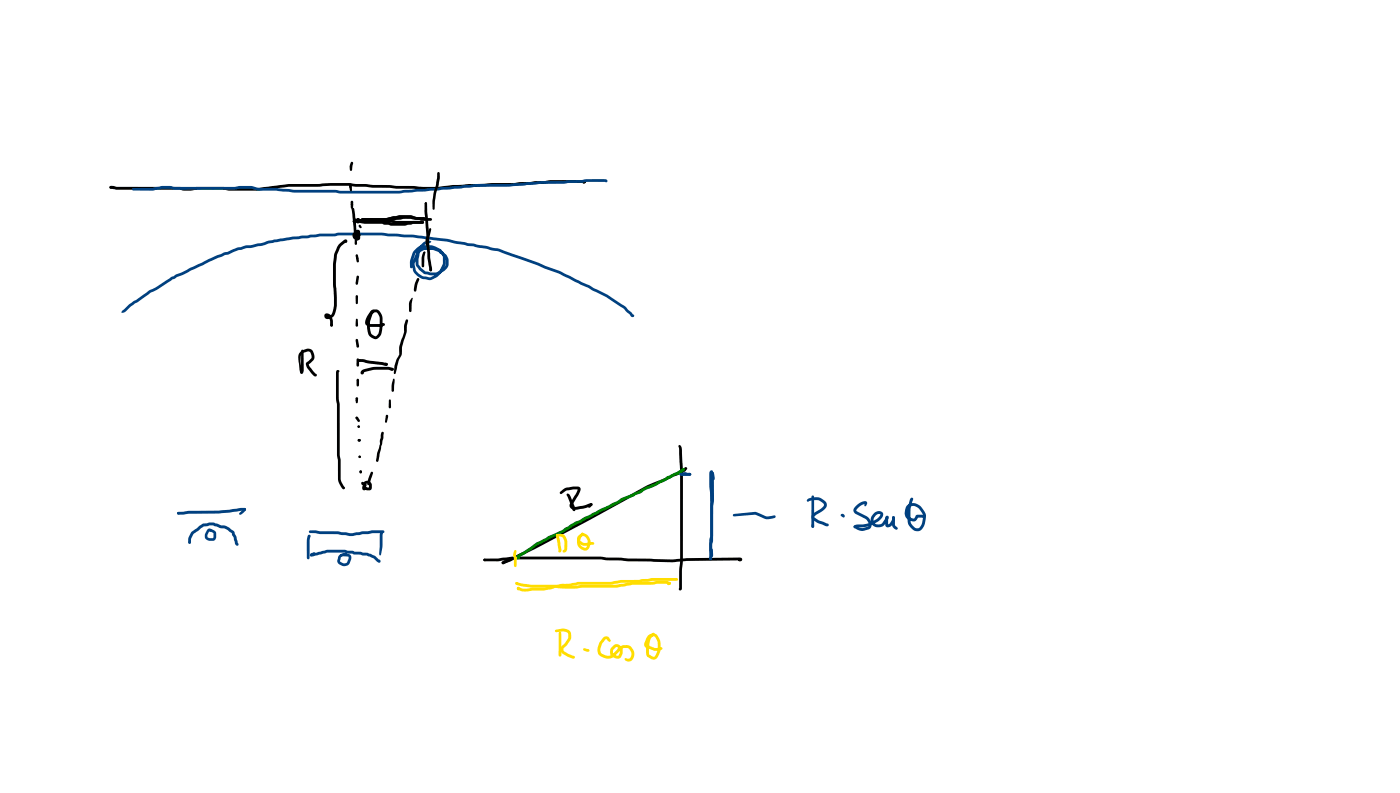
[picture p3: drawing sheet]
<svg xmlns="http://www.w3.org/2000/svg" width="337mm" height="190mm" viewBox="0 0 337 190" stroke-linecap="round" stroke-linejoin="round" font-family="sans-serif">
<g fill="#000">
<path d="M26.4 44.8l.7-.1 .9 .2h15.3a5.6 5.6 0 0 0 3.2 .1l7.2-.1 1.4 .2h7.1l2.5-.3a44 44 0 0 1 11.2-.6l3.6-.2h4.3l5.9 .4 15.4 .5 7.6-.7 11-.2 8.6-.7h8.2l.4 .3-.3 .4-8.3-.1-8.6 .7-10.9 .3-7.7 .7-15.5-.5-5.8-.5-9.4 .3a58.7 58.7 0 0 0-10.7 .7l-1.5 .2h-7.1l-1.4-.2-7.1 .1a5.6 5.6 0 0 1-3.3-.1h-15.3l-.7-.2a.61 .61 0 0 1-.6-.1 .61 .61 0 0 1-.3-.5zM26.4 44.8h.6l.4 .2 .1 .4-1.1-.2z"/>
<circle cx="140.5" cy="43.8" r=".39"/>
<circle cx="140.6" cy="43.6" r=".33"/>
</g>
<g fill="#004080">
<path d="M29.4 74.6l1.7-1.5 4.7-3.3 1.6-.8 3.8-2.5 10.9-5.1 1.8-.8 .8-.1 2.5-1.1 1.8-.4 3.8-.6 3.1-.9 4.5-.7 3.5-.2 2.9-.5h3.5l1.2-.2h10.1l7.7 .5 8.1 1 12.7 2.4 14.4 5.3 7.2 3.4 4.3 2.3 4 2.6 1.8 1.7 .2 .4 .4 .1a.43 .43 0 0 1-.3 .5 .43 .43 0 0 1-.5-.2l-1.9-1.9-4-2.6-4.3-2.3-7.1-3.4-14.4-5.3-12.5-2.4-8.1-1-7.7-.4h-10.1l-1.2 .2h-3.4l-2.9 .4-3.5 .3-4.5 .7-3.1 .9-2.6 .5h-1.1l-1.9 .5-2.4 1-.8 .2-1.7 .7-10.9 5.1-3.7 2.5-1.6 .7-4.7 3.3-1.5 1.4-.8 .2z"/>
<path d="M31.8 45.3l4.8-.2 2.4-.4h2l1 .2 14.9-.1a9.8 9.8 0 0 1 5.1 .3h4.4l4.2 .5h10.1l1.2 .2h14l14.8-1.2 3.5-.4h8.2l7.6-.7h5.5l5.7-.5h4.3l.4 .2 .2 .3-.4 .3-4.5-.1-5.7 .5h-5.5l-7.6 .7h-8.1l-3.6 .4-14.8 1.2h-14l-1.2-.2h-10l-4.1-.5a18.1 18.1 0 0 1-5.9-.4l-18.8 .2-1-.3h-1.9l-2.4 .5h-4.6l-.2-.1z"/>
</g>
<path d="M84.4 38.9h.4l.1 .3-.2 .9a.75 .75 0 0 1-.3 1 .83 .83 0 0 1-.4-1.1zM85.4 57h.3l.1 .2v1.4l-.3 .2-.2-.2zM85.6 76.6h.3l.1 .2 .1 1.4-.3 .3-.3-.3zM85.6 71h.4l.1 .2-.1 1.6-.2 .3-.3-.3zM85.8 66.3h.4l.1 .2-.2 1.7-.3 .2-.2-.1-.1-.3zM85.6 81.5l.2-.1 .3 .2 .2 1.6-.3 .3-.3-.3zM85.8 86.2l.2-.1 .3 .3v1.4l-.3 .3-.3-.3zM85.8 91.1l.2-.1 .3 .3v1.3l-.3 .3-.3-.3z" fill="#000"/>
<g fill="#000">
<path d="M83.8 44.4l.6-.2 .1 .9h-.4z" fill-rule="evenodd"/>
<path d="M84 44.7l.3-.1 .3 .2v.9l-.2 .3-.3-.3z" fill-rule="evenodd"/>
<path d="M84.3 48.5h.6l-.1 .8h-.4z" fill-rule="evenodd"/>
<path d="M84.4 48.9h.4l.1 .2v.8l-.3 .3-.3-.3z" fill-rule="evenodd"/>
<path d="M85 52.7h.6l-.1 .8h-.4z" fill-rule="evenodd"/>
<path d="M85.1 53.1h.4l.1 .2v.8l-.3 .3-.2-.3z" fill-rule="evenodd"/>
<path d="M85.5 61.4l.6-.1v1h-.4z" fill-rule="evenodd"/>
<path d="M85.7 61.9l.2-.1 .3 .2 .1 .8-.3 .3-.3-.3z" fill-rule="evenodd"/>
<path d="M85.6 96l.2-.1 .3 .3-.1 .5-.2 .2-.3-.2z" fill-rule="evenodd"/>
<path d="M85.5 95.7h.6l-.1 .7h-.4z" fill-rule="evenodd"/>
<path d="M85.5 100.2h.5l.5 .7v.4h-.5l-.5-.7z" fill-rule="evenodd"/>
<circle cx="84.1" cy="44.3" r=".3"/>
<circle cx="84.6" cy="48.5" r=".3"/>
<circle cx="85.3" cy="52.7" r=".3"/>
<circle cx="85.8" cy="61.4" r=".29"/>
<circle cx="85.8" cy="95.7" r=".31"/>
<circle cx="85.8" cy="100.4" r=".32"/>
<circle cx="86.2" cy="102.5" r=".31"/>
</g>
<path d="M99.5 60.2l1.2-1 .8-.3 2.4 .1 2.1 .9 .9 1.1 .2 .8v1.7l-.9 1.8a4.3 4.3 0 0 1-3.1 2l-.7-.2a3.4 3.4 0 0 1-3.2-2.5l-.2-1.3 .7-1.7a3 3 0 0 1 3.6-2.2h1l1.3 .5 1.3 1a2.68 2.68 0 0 1-.1 4.2l-.5 .3a3.5 3.5 0 0 1-3.7 .5l-.8-.2-1-.9-.7-.9-.2-1.6 .2-.9a3.7 3.7 0 0 1 2-3.4l1.3-.1 .3 .2-1.5 .7a3.2 3.2 0 0 0-1.5 2.9l-.1 1.9 .6 .8 1 .8 .6 .1a2.83 2.83 0 0 0 2.9-.3l.8-.5a1.74 1.74 0 0 0 .7-2l-.4-.9-1.4-1.1-1.3-.4h-2.1a2.51 2.51 0 0 0-1.8 2l-.5 1.3 .2 1.4a3.2 3.2 0 0 0 2.8 1.7l.6 .1a4 4 0 0 0 2.3-1.5l.9-1.7-.1-1.8-.9-1.2-1.9-.8h-2.2l-.8 .5-.8 1-.6 1.7-.1 1.6h-.5v-.2a5.8 5.8 0 0 1 .6-3.5z" fill="#004080"/>
<g fill="#000">
<path d="M86.2 105.5h.4l.1 .3-.3 .3z" fill-rule="evenodd"/>
<path d="M86.4 113.2l.6 .2-.3 .3z" fill-rule="evenodd"/>
<path d="M87 115.8l.2-.1a.42 .42 0 0 1 .3 .5 .42 .42 0 0 1-.3 .4 .47 .47 0 0 1-.2-.8z" fill-rule="evenodd"/>
<circle cx="86.2" cy="105.8" r=".31"/>
<circle cx="86.4" cy="105.8" r=".33"/>
<circle cx="86.4" cy="109.7" r=".31"/>
<circle cx="86.5" cy="109.7" r=".31"/>
<circle cx="86.7" cy="113.2" r=".3"/>
<circle cx="86.7" cy="113.5" r=".31"/>
<circle cx="87.2" cy="116.1" r=".3"/>
</g>
<g fill="#000">
<path d="M81.7 58.5l.9-.7a.47 .47 0 0 1 .7-.2 .47 .47 0 0 1-.1 .8l-.3-.4 .3 .2-1.2 .9-.4 .6a8.9 8.9 0 0 0-.9 5.2l.3 8.4a4.6 4.6 0 0 1-.9 2.8l-.6 .4a.82 .82 0 0 1-1.2 0 .82 .82 0 0 1 0-1.2 1.21 1.21 0 0 1 1.3 .6l.4 1.3v.9l-.3 .4-.3-.4v-.9l-.4-1-.5-.3h.5l.7-.4 .5-1.8-.2-7.9a13.3 13.3 0 0 1 1-6.4zM84.9 52.9l.4-.1 .3 .3-.5 .4-.3-.3zM85 53.1l.7-.5 7.2-.2 2.1-.5a10.3 10.3 0 0 1 4.4 0l2 .5h2.1l.4 .3-.4 .3h-2.2l-2.5-.6a9.5 9.5 0 0 0-3.8 .2l-1.5 .3a3.5 3.5 0 0 1-2.4 .2l-6 .2zM84.6 50l.2-.1 .3 .3 .3 1.3 .3 5.2-.3 .3-.3-.3zM84.9 52.9l.2-.1 .1 .1 .1 .5h-.4zM85.8 56l.2-.1a.42 .42 0 0 1 .3 .4 .42 .42 0 0 1-.3 .4 .47 .47 0 0 1-.2-.7zM85.6 52.7l6.5-.1 5-.7 4.9 .2 .4 .4-.4 .3-4.9-.2-5.1 .7h-6.2l-.2-.1zM85.8 55.5h.4l.1 .3-.3 1.1-.2-.2zM85.4 55.4a.72 .72 0 0 1 1.1 0 .72 .72 0 0 1-.2 1.1l-.2 .2-.3-.1-.1-.2 .3-.4-.2 .2 .1-.5 .1 .1-.4 .7 .3 .1h-.1l.1-.3 .2 .2-.2-.1a.37 .37 0 0 1 .4-.5 .37 .37 0 0 1 .3 .6 .85 .85 0 0 1-1.3 .5 .85 .85 0 0 1-.1-1.4zM85.8 52.5h.5l.1 .4-.6 .1zM85.8 52.5l.2-.1 .4 .1v.4l-.4 .2-.2-.1zM85.6 52.7l.6-.3 .2 .1a.51 .51 0 0 1-.3 .6 .51 .51 0 0 1-.6-.2z"/>
<path d="M84.9 56a1.11 1.11 0 0 1 1.7 .7 .81 .81 0 0 1-.4 1 .81 .81 0 0 1-1-.3 .82 .82 0 0 1 .2-1.3l1.1 .1 .2 .3-.2 .2-1.1 .1 .3-.2v.4h.3l-.1 .2v-.5l-.7-.1 .2-.2v.3l.5 .4h-.2l.2 .2h-.2l.2-.2v-.3l.1 .2-.3 .4-.3-.1a.42 .42 0 0 1-.1-.6 .42 .42 0 0 1 .6-.1 .58 .58 0 0 1 .4 .9 .58 .58 0 0 1-1-.1l-.5-.5zM86.3 54h.4l.3 .6a.43 .43 0 0 1-.5 .1 .43 .43 0 0 1-.3-.4zM103.3 54.9h.3l.1 .2-.8 2.5v1.2l-.3 .3-.3-.3v-1.4zM102.2 48.6h.4l.1 .3 .5 10.4 .2 2.7 .5 2.6-.1 .5-.3 .1-.3-.3-.5-3-.7-11zM105.2 41.4h.4l.1 .2v1.3l-.3 1.9-.6 2-.3 3.3-.3 .3-.2-.3v-1.8l.3-2.1 .5-1.8zM89.1 74.7a1.65 1.65 0 0 1 2.7 1.1l.1 2.7a2.82 2.82 0 0 1-1.3 2.9 2.22 2.22 0 0 1-2.3-2.5v-1.8l.8-2.1a.52 .52 0 0 1 .9-.1l-.4 .6a5.8 5.8 0 0 0-.5 4.4 .94 .94 0 0 0 .8 .8 .94 .94 0 0 0 1-.5l.3-1.3 .1-2.6a1.19 1.19 0 0 0-.9-1.3l-.8 .2-.9 1.4-.2 1 .5 .2h2.4l.4-.1a.46 .46 0 0 1 .8 .3l-.1 .2-.9 .3h-2.6a1.11 1.11 0 0 1-1.2-1.5l.4-1zM99 71.6h.2l-.2 1.3-.1 1.8-.3 .3-.3-.3v-1.7l.1-.6zM100.3 66.8l.4 .1 .1 .2-.4 1.2-.3 1.5-.3 .3-.3-.3 .1-1.2zM101.8 60.5l.2-.1a.76 .76 0 0 1 .1 1.1l-.1 2.4-.3 .3-.3-.3-.1-1.9zM103.3 64.3l.2-.1 .3 .3v.6l-.3 .1-.3-.3zM72.2 84.5l1.6-.7a1.53 1.53 0 0 1 1.8 1.7 2.05 2.05 0 0 1-1.4 2v-.1l.3 .8 1.7 1.9-.4 .4-.4-.2a5 5 0 0 1-1.9-2.7l.1-.5 1.1-.9a1.22 1.22 0 0 0-.1-1.6l-.6-.2-.9 .3a1.18 1.18 0 0 0-.8 1.1v1.6l.4 1.9-.2-.1 .3 .3-.1 .2a.54 .54 0 0 1-.6-.1 .54 .54 0 0 1-.1-.6l-.3-3.4 .1-.5zM72.5 84.1h.4l.1 .2-.1 5.1a.38 .38 0 0 1-.3 .4 .38 .38 0 0 1-.4-.3l.2-.3z"/>
<path d="M80.9 89a.31 .31 0 0 1 .5 0 .31 .31 0 0 1-.2 .5l.2-.1v6.1l.3 1.8v12l.2 1.4v4.4l.3 .8 .8 1.3-.4 .4-.6-.6-.6-1.1-.2-.8v-4.4l-.2-1.4v-12l-.2-1.8v-6.1zM86.1 86.4l1.3-.1 1.2 .3 3.3 .4 1 .2 .3 .3-.2 .3-.3 .1-4.2-.6-2.2-.4-.2-.1zM86.9 89l1.1-.4a12.7 12.7 0 0 1 5.2-.5l1.4 .4v.4l-.5 .1a6.4 6.4 0 0 0-3-.2l-1.4 .1-2 .5-.4 .2-.1-.2a.33 .33 0 0 1 0 .5 .33 .33 0 0 1-.5-.2zM92.4 87.2a.45 .45 0 0 1 .6 0 .45 .45 0 0 1 .1 .6l-.2 .1-.5-.3zM92.6 87.3h.5v.4l-.5 .1zM93.5 96l.2-.1 .3 .3v1.6l-.3 .3-.3-.3zM94.5 91l.3 .1 .1 .6-.2 2.2-.3 .2-.3-.3v-1.1zM93.8 88.5a.51 .51 0 0 1 .9 .2 .48 .48 0 0 1-.5 .4 .48 .48 0 0 1-.5-.4zM97.6 76.8h.4l.1 .2-.3 1.3v1.5l-1.1 3.5-.1 .8a2.79 2.79 0 0 1-.6 2.1l-.9 3.5-.2 .2-.2-.3 .1-1.7 .5-1.4 .7-1.3v-2l1.2-3.5-.1-1.5zM87.5 115.8a1.12 1.12 0 0 1 1.3-.2 1.12 1.12 0 0 1 .6 1.1 .95 .95 0 0 1-.5 1.1 .95 .95 0 0 1-1.1-.2 .7 .7 0 0 1-.5-.7 .7 .7 0 0 1 .6-.7l.3 .3-.4 .3 .2-.1 .3 .4h.5l-.1 .1v-.8l-.4-.2-.3 .1-.2 1-.3-.2 .4 .1a.43 .43 0 0 1-.4 .6 .43 .43 0 0 1-.4-.6zM89.2 113.4h.4l.1 .3-.8 2.6-.3 .3-.2-.1a5.8 5.8 0 0 1 .8-3.1zM91.8 103.8h.4l.1 .2-.1 1.3-1.2 5.4-.3 .3-.3-.3 .4-2.3a5.6 5.6 0 0 0 .6-2.8z"/>
<path d="M92.8 99.7h.4l.1 .2-.3 1.5-.2 .2-.3-.3z"/>
<circle cx="84.8" cy="50.2" r=".3"/>
<circle cx="86" cy="56.4" r=".33"/>
<circle cx="102.4" cy="48.8" r=".28"/>
<circle cx="79.7" cy="78.1" r=".34"/>
<circle cx="86.3" cy="86.6" r=".33"/>
</g>
<g fill="#004080">
<path d="M42.6 123.1l2.6-.4h7.3l5.5-.7h.9l.2 .4-.3 .3-6.3 .7h-7.2l-2.3 .2-.4-.1z"/>
<path d="M58.6 122.1h.4l.1 .5-1 .9-.6 .1 .1-.4z"/>
<path d="M45.4 129.9h.3l.2 .4-.3 .3-.4-.3z"/>
<path d="M46.1 127.8l2.7-2 2.5-.3 1.7 .7a4.1 4.1 0 0 1 3.4 1.9l1 2.7-.1 .2a.81 .81 0 0 1-.9-.9l-.7-2-.5-.3a2.93 2.93 0 0 0-2.4-1l-1.6-.6-2.2 .2-2.5 1.9-.5 1.1-.1 .9-.3 .3-.4-.3v-.9z"/>
<path d="M49.9 127.2l.3-.2a.39 .39 0 0 1 .4 .3 .39 .39 0 0 1-.1 .4l-.3-.1h.2l-.5 .9v.5l.5 .3h.8l.1-1.2-1.1-.5a.32 .32 0 0 1-.1-.5 .32 .32 0 0 1 .5-.1l1.2 .7 .2 1.4a1.04 1.04 0 0 1-1.5 .8 1.17 1.17 0 0 1-1.1-.5 1.17 1.17 0 0 1-.1-1.2z"/>
<path d="M74.3 127.5l1.5-.1 1.2 .2h4.2l2.9 .5 5.5-.7h2.5l.3 .3-.3 .4h-2.6l-5.4 .7-2.9-.5h-4.3l-2.3-.2-.4-.4z"/>
<path d="M74.6 133.1l.9-.5a.45 .45 0 0 1-.2 .8l-.5 .3-.2-.1z"/>
<path d="M74.6 133.1l4-1h4.3l.7 .2h1.2l.5 .2 3.1 .3 1.8 .8 1.2 .9 .1 .4-.1 .2h-.5l-1.1-1-1.6-.6-3-.3-2.3-.4h-4.2l-3.2 .8a.72 .72 0 0 1-1-.3z"/>
<path d="M74.1 128.5l.5 .1-.1 .5h-.4z"/>
<path d="M74.1 128.5h.4l.1 .3-.2 1.1v4.1l-.3 .4-.3-.4v-3.3v-1.2z"/>
<path d="M91.5 127.9h.4l.1 .5-.5-.1z"/>
<path d="M91.5 127.9l.2-.1 .3 .3-.2 .2 .1-.1 .1 2.7-.4 2.3-.2 .2-.3-.4 .2-4.4z"/>
<path d="M81.6 133.3l.6-.3a.89 .89 0 0 1 1.3 .1l-.1 .2-1.4 .5-.3 .9 .1 .3 .8 .3 .8-.2 .4-.9v-.4l-1.8-.2-.2-.3 .2-.2h1.6a1.02 1.02 0 0 1 .9 .6 1.02 1.02 0 0 1-.2 1.1l-.2 .5a1.67 1.67 0 0 1-2.6 .3 .94 .94 0 0 1-.3-1.3z"/>
<circle cx="42.9" cy="123.3" r=".33"/>
<circle cx="58.8" cy="122.4" r=".35"/>
</g>
<g fill="#000">
<path d="M85.5 52.9l6.3 .2 2.3 .4h3.2l2.1-.4h2.2l.4 .3-.4 .4h-2.3l-2 .4h-3.3l-2.1-.4h-4.1l-1.3-.2a.62 .62 0 0 1-.7-.1 .62 .62 0 0 1-.3-.6zM85.5 52.9l.3-.1 .4 .4a.29 .29 0 0 1 .1 .4 .29 .29 0 0 1-.4 .1l-.4-.3zM86.8 52.5l2.3-.1 .9 .2h1.9l3.5 .5h6.2l.4 .3-.4 .4h-6.2l-3.5-.5h-2.1l-.7-.2h-2l-.4-.4zM134.7 118.1l1.3-.9 2.8-.3a.81 .81 0 0 1 .8 .5 .81 .81 0 0 1-.3 .9l-1.5 2.6-.2 .5 .1 .2 .5 .2 1.9-.3 2-.7 .2 .1 .1 .5a9.7 9.7 0 0 1-4.8 1l-.2-.2a1.06 1.06 0 0 1-.2-1.6l1.3-2 .4-1.1-2.7 .3-1.3 .9-.4-.3zM136.3 118.6a.85 .85 0 0 1 .9 .8l1 2.4v.9a.47 .47 0 0 1-.6-.4l-1.4-3.4zM163.2 107a.83 .83 0 0 1 .7 .9l.3 5.1v21.7l-.3 2.4v4.3l-.1 .4-.3 .1-.3-.4 .2-.3-.1 .1v-4.2l.2-2.4v-21.7zM116.3 134.3l3.4-.1 3.6-.5h21l6.7 .5 10.6 .2 3.4-.3 12.8-.2a.47 .47 0 0 1 .6 .4 .47 .47 0 0 1-.5 .6 .47 .47 0 0 1-.4-.6l.4-.1-.2 .2 .2 .2-12.9 .2-3.4 .3-10.7-.3-6.6-.4h-21l-3.6 .4h-3.2l-.2-.1zM120.7 134.9l2.4-1a667.9 667.9 0 0 0 32.3-17.2l7.2-3.1 1.8-.9 .3-.5 .4 .1v.5l-1 .8-8.4 3.6a721 721 0 0 1-32.7 17.5l-1.9 .7 .1-.1-.3 .2-.3-.3zM121.1 134.7a.5 .5 0 0 1 .8 .3 .41 .41 0 0 1-.6 .3 .41 .41 0 0 1-.2-.6zM120.7 135h.4l-.2-.1 .4-.3a.48 .48 0 0 1 .2 .6 .48 .48 0 0 1-.4 .3l-.4-.1zM121.4 134.7l1.2-.7 .4 .3-.2 .2-1.3 .8-.3-.3zM141.9 120.9l.2-.1 .3 .4-.8 .8-.3-.3z"/>
<circle cx="116.5" cy="134.5" r=".32"/>
</g>
<g fill="#008000">
<path d="M123.9 133.8h.9l.3 .2-.3 .3-.7 .1-.2-.1z"/>
<path d="M124 133.6l4.8-3.2 3.1-1.6 3.3-1.5 3-1.9 1.1-.4 1.2-.8 7.9-3.8 1.2-.8 4.1-1.7 .9-.7 2.8-1.1 3-1.7 2.4-1 1.3-.9h.4v.5l-1.4 1-2.4 1-3 1.7-2.5 1-1.2 .8-4.3 1.8-1.1 .7-7.7 3.8-1.3 .8-1.1 .4-3 1.9-3.4 1.5-2.9 1.6-3 2.2-1.5 .7a.53 .53 0 0 1-.4 .4 .53 .53 0 0 1-.5-.3z"/>
<path d="M162.8 113.4l1.3-.9h.4l.2 .3-.2 .3-1.3 .9-.4-.1z"/>
</g>
<g fill="#fd0">
<path d="M123.7 132.2h.4l.1 .2-.2 .8 .2 .8v1.9l-.3 .3-.4-.3-.1-2.5z"/>
<path d="M124.3 141.1h.5l.1 .3-.1-.1a.32 .32 0 0 1 .1 .4 .32 .32 0 0 1-.5 .1l-.2-.3z"/>
<path d="M124.3 141.1a1.04 1.04 0 0 1 1.2 .3l5.3-.2 4.1-.9 2-.1 2-.4h8l2.4-.5h4.3l3.3-.4 5.8-.1 .3 .4-.3 .3h-5.8l-3.3 .5h-4.3l-2.4 .5h-7.9l-2.1 .4h-1.9l-4.2 1-3.6 .1a2.79 2.79 0 0 1-3-.7z"/>
<path d="M124 139.9h.4a20.8 20.8 0 0 0 6.5 .6l4.8 .2h2.7l1.5-.2h8.2l3.9-.7h2.2a9.4 9.4 0 0 0 3.8-.3l2.3 .1 .8 .2 .2 .3-.4 .4-.7-.3-2.3 .1a8.2 8.2 0 0 1-3.7 .2h-2.1l-4 .7h-8.1l-2.5 .2-6.6-.2a18.6 18.6 0 0 1-6.8-.8l-.2-.3z"/>
<path d="M134.4 151.8l.2-.1 .3 .3 .1 5.4-.4 .4-.3-.4z"/>
<path d="M133.5 151.4l1.5-.4a1.75 1.75 0 0 1 2.3 1.4l-.1 1.3-.9 1.3-.8 .7-.1 .4 .2 .4 .9 .5 1.6 .6a.54 .54 0 0 1-.3 .7 .54 .54 0 0 1-.7-.3l-1.8-.9a1.3 1.3 0 0 1-.3-1.9l.8-.7 .8-1.2v-1.1l-.4-.3-.8-.2-1.7 .2-.2-.1z"/>
<path d="M140.2 155.8l.3-.1 1.1 .3a.45 .45 0 0 1-.1 .5 .45 .45 0 0 1-.6 0l-.7-.3z"/>
<path d="M145 153.2a1.03 1.03 0 0 1 1-.3 1.03 1.03 0 0 1 .8 .8v.4l-.3 .1-.6-.6h-.3l-.6 .7a2.74 2.74 0 0 0-.6 2.4l.1 .2a2.07 2.07 0 0 0 3.1-.1l.7-.8 .2-.5h-.4l-.6 .6-.1 .8 .7 .6h.6l.3-.7v-1.3l.8-.5 1.5 .1 .9 1a1.74 1.74 0 0 1 .2 1.8 1.74 1.74 0 0 1-1.5 1l-.6-.3-.2-.2a.45 .45 0 0 1 .7-.2h.4a1.28 1.28 0 0 0 .4-1.7l-.6-.8-1.4 .1 .1-.1v1.2l-.4 1a1.69 1.69 0 0 1-2-.1 1.69 1.69 0 0 1-.5-2l.7-.8a1.04 1.04 0 0 1 1.6 .1 1.04 1.04 0 0 1-.4 1.6l-.6 .6a2.67 2.67 0 0 1-4.4-.6 4 4 0 0 1 1.2-3.4z"/>
<path d="M133.7 128.5l.2-.1a3.4 3.4 0 0 1 .8 2.1l.3 1.7-.2 .4-.3 .1-.3-.3 .3-.3-.2 .1-.7-3.5z"/>
<path d="M133.8 128.3a1.79 1.79 0 0 1 2.6 1.8v1.6a.67 .67 0 0 1-.3 .9 .67 .67 0 0 1-.9-.2l.5-.6-.1-1.9-.4-.9-1-.2-.3 .2-.2-.1-.1-.2z"/>
<path d="M139.1 128.7a1.59 1.59 0 0 1 1.6-.5 1.59 1.59 0 0 1 1.1 1.3 1.93 1.93 0 0 1-1.1 2.8 2.13 2.13 0 0 1-1.9-1.4 2.13 2.13 0 0 1 .5-2.2l.5-.7h.4v.4l-.4 .6a1.49 1.49 0 0 0-.4 1.6 1.49 1.49 0 0 0 1.3 1h.1a1.58 1.58 0 0 0 .5-1.7 1.58 1.58 0 0 0-1.3-1.1l-.6 .5v.6l1 .5 1.6-.2 .8 .1v.5l-.9 .1a2.31 2.31 0 0 1-2.3-.1l-.9-.8v-.8z"/>
<path d="M155.8 152.7a1.51 1.51 0 0 1 2.5 .4l.4 .8 .1 .8a4.5 4.5 0 0 1-.6 3 1.2 1.2 0 0 1-1.9 .5l-.7-.4-.2-.4-.1-2.2 .5-1.9 1.3-1.3 .2 .3-.9 1.2-.2 .6-.2 2.9 .1 .2 .8 .5 .4 .1a3.3 3.3 0 0 0 .8-2.3v-1.3l-.5-1a.99 .99 0 0 0-1.1-.3 .99 .99 0 0 0-.6 .9l-.4 1.2 1.9 .7 1.5-.3 .4 .4a2.09 2.09 0 0 1-2.2 .5l-1.4-.6a.94 .94 0 0 1-.9-.7 .94 .94 0 0 1 .3-1z"/>
<circle cx="124.2" cy="140.1" r=".31"/>
<circle cx="124.2" cy="140.1" r=".3"/>
<circle cx="160.9" cy="140.1" r=".35"/>
<circle cx="160.8" cy="140.2" r=".39"/>
</g>
<g fill="#004080">
<path d="M163.4 113.7l2.4-.1v.3v-.3l.4 .3-.4 .4v-.4v.4h-2.2l-.3-.4z"/>
<path d="M163.7 113.7h2.4v.5l-.9 .1a1.81 1.81 0 0 1-1.6-.2z"/>
<path d="M163.7 113.7v-.1a1.06 1.06 0 0 1 1.5 .1l-.1 .2-1.2 .4-.3-.4z"/>
<path d="M171.1 114h.4l.1 .2v5.9l-.2 1.7v8.1l-.2 .9 .2 2.7-.3 .3-.4-.3-.2-2.5 .2-1.1v-8.1l.3-1.7z"/>
<path d="M170.9 131.9h.4l.1 .2v1.4l-.3 .3-.4-.3z"/>
<path d="M171.1 113.5l.2-.1 .3 .3 .2 1.3-.3 .4-.2-.5-.3-1.1z"/>
<path d="M170.7 113.1a.38 .38 0 0 1 .4-.1 .38 .38 0 0 1 .3 .4v-.1a.39 .39 0 0 1 .2 .4 .39 .39 0 0 1-.3 .3l-.4-.2-.2-.4 .2 .2h.3l.2 8.4v6.8l-.2 1v4.5l-.4 .3-.3-.3v-4.5l.2-1v-6.8l-.2-8.2z"/>
<path d="M170.6 133.7h.5l.1 .2-.1 .6-.3 .1-.3-.3z"/>
<path d="M176.2 123.6l5.4-.6 2.6 1 2-.2 .3 .3-.3 .3-1.9 .3-2.8-1.1h.1l-5.1 .5-.3-.1z"/>
<path d="M195.2 119.1l.2-.1 .3 .3v7.2l-.3 .3-.3-.3z"/>
<path d="M195.2 125.9l.2-.1a.48 .48 0 0 1 .3 .6 .48 .48 0 0 1-.6 .3z"/>
<path d="M194.1 119.9a3.1 3.1 0 0 1 4.7 1.2 2.04 2.04 0 0 1-1.6 2l-1 .6-.5 .5 1.1 .8 1.8 .7a.53 .53 0 0 1 .5 .6l-.5 .1-1.8-.7-1.3-.8a.97 .97 0 0 1 .2-1.7l1-.6a1.85 1.85 0 0 0 1.4-1.3l-.1-.3a2.77 2.77 0 0 0-3.5-.6l-.5 .1-.1-.2z"/>
<path d="M202.2 123.5h.6a.45 .45 0 0 1 .2 .5 .45 .45 0 0 1-.3 .3l-.5-.3z"/>
<path d="M205.8 121.5a2.63 2.63 0 0 1 2.5-1l.1 .5-.4 .6-.2-.2 .1-.5 .1 .2a3.2 3.2 0 0 0-2.2 1.5l.2 .2 2.3 1.2a1.9 1.9 0 0 1 .6 3.1l-1.3 .4h-.6l-1.6-.6-.2-.3 .3-.4 1.6 .6 1.4-.3a.64 .64 0 0 0 .2-1l-.7-.9-2.1-1.1a1.09 1.09 0 0 1-.8-.9 1.09 1.09 0 0 1 .7-1.1z"/>
<path d="M205.3 126.3l.5-.2a6.9 6.9 0 0 0 5.6-2l.3-.5-.2-.1a1.52 1.52 0 0 0-1.4 2v.1a1.39 1.39 0 0 0 1.7 .3l.3-.3 .9-1.3a.28 .28 0 0 0 .2 .3 .28 .28 0 0 0 .3-.2v1.7l-.1-.1 .5-.2 .5-.8 .1-.9h.5a1.6 1.6 0 0 1-.2 1.5l-.3 .5a.9 .9 0 0 1-.9 .6 .9 .9 0 0 1-.8-.6v-1.6a.45 .45 0 0 1 .5-.6 .45 .45 0 0 1 .3 .7l-.9 1.4a1.93 1.93 0 0 1-3 .1 1.93 1.93 0 0 1 .6-3 1.11 1.11 0 0 1 1.3-.3 1.11 1.11 0 0 1 .7 1.1l-.1 .3a7.1 7.1 0 0 1-6.3 2.5l-.2 .1 .2-.2-.4 .3-.2-.1z"/>
<path d="M214.5 124.1h.5l.2 2 .6 .8a.68 .68 0 0 1-1.1-.2l-.3-.6z"/>
<path d="M219 119.7h.4a.3 .3 0 0 1 0 .4 .3 .3 0 0 1-.5-.2l.1 .2z"/>
<path d="M218.9 119.7l.3-.1 .3 .3-.2 .3 .1-.1-.5 2.2v2.5a1.84 1.84 0 0 0 1.9 2.1l.5-.6 .3-.6a3 3 0 0 0-1.7-4.1 1.2 1.2 0 0 0-1.6 .8l-.1 .9a1.36 1.36 0 0 0 1.5 1.3l.6-.9h1.5a.46 .46 0 0 1 .4 .7l-1.6-.1 .1-.2-.1 .3a1.23 1.23 0 0 1-2 .6 1.76 1.76 0 0 1-1.1-1.9 1.96 1.96 0 0 1 2.2-2.2 3.8 3.8 0 0 1 2.2 5.8 1.78 1.78 0 0 1-1.6 .9 1.78 1.78 0 0 1-1.5-1l-.5-.8-.1-1a10.2 10.2 0 0 1 .4-4.3z"/>
<circle cx="163.9" cy="113.9" r=".34"/>
</g>
</svg>
